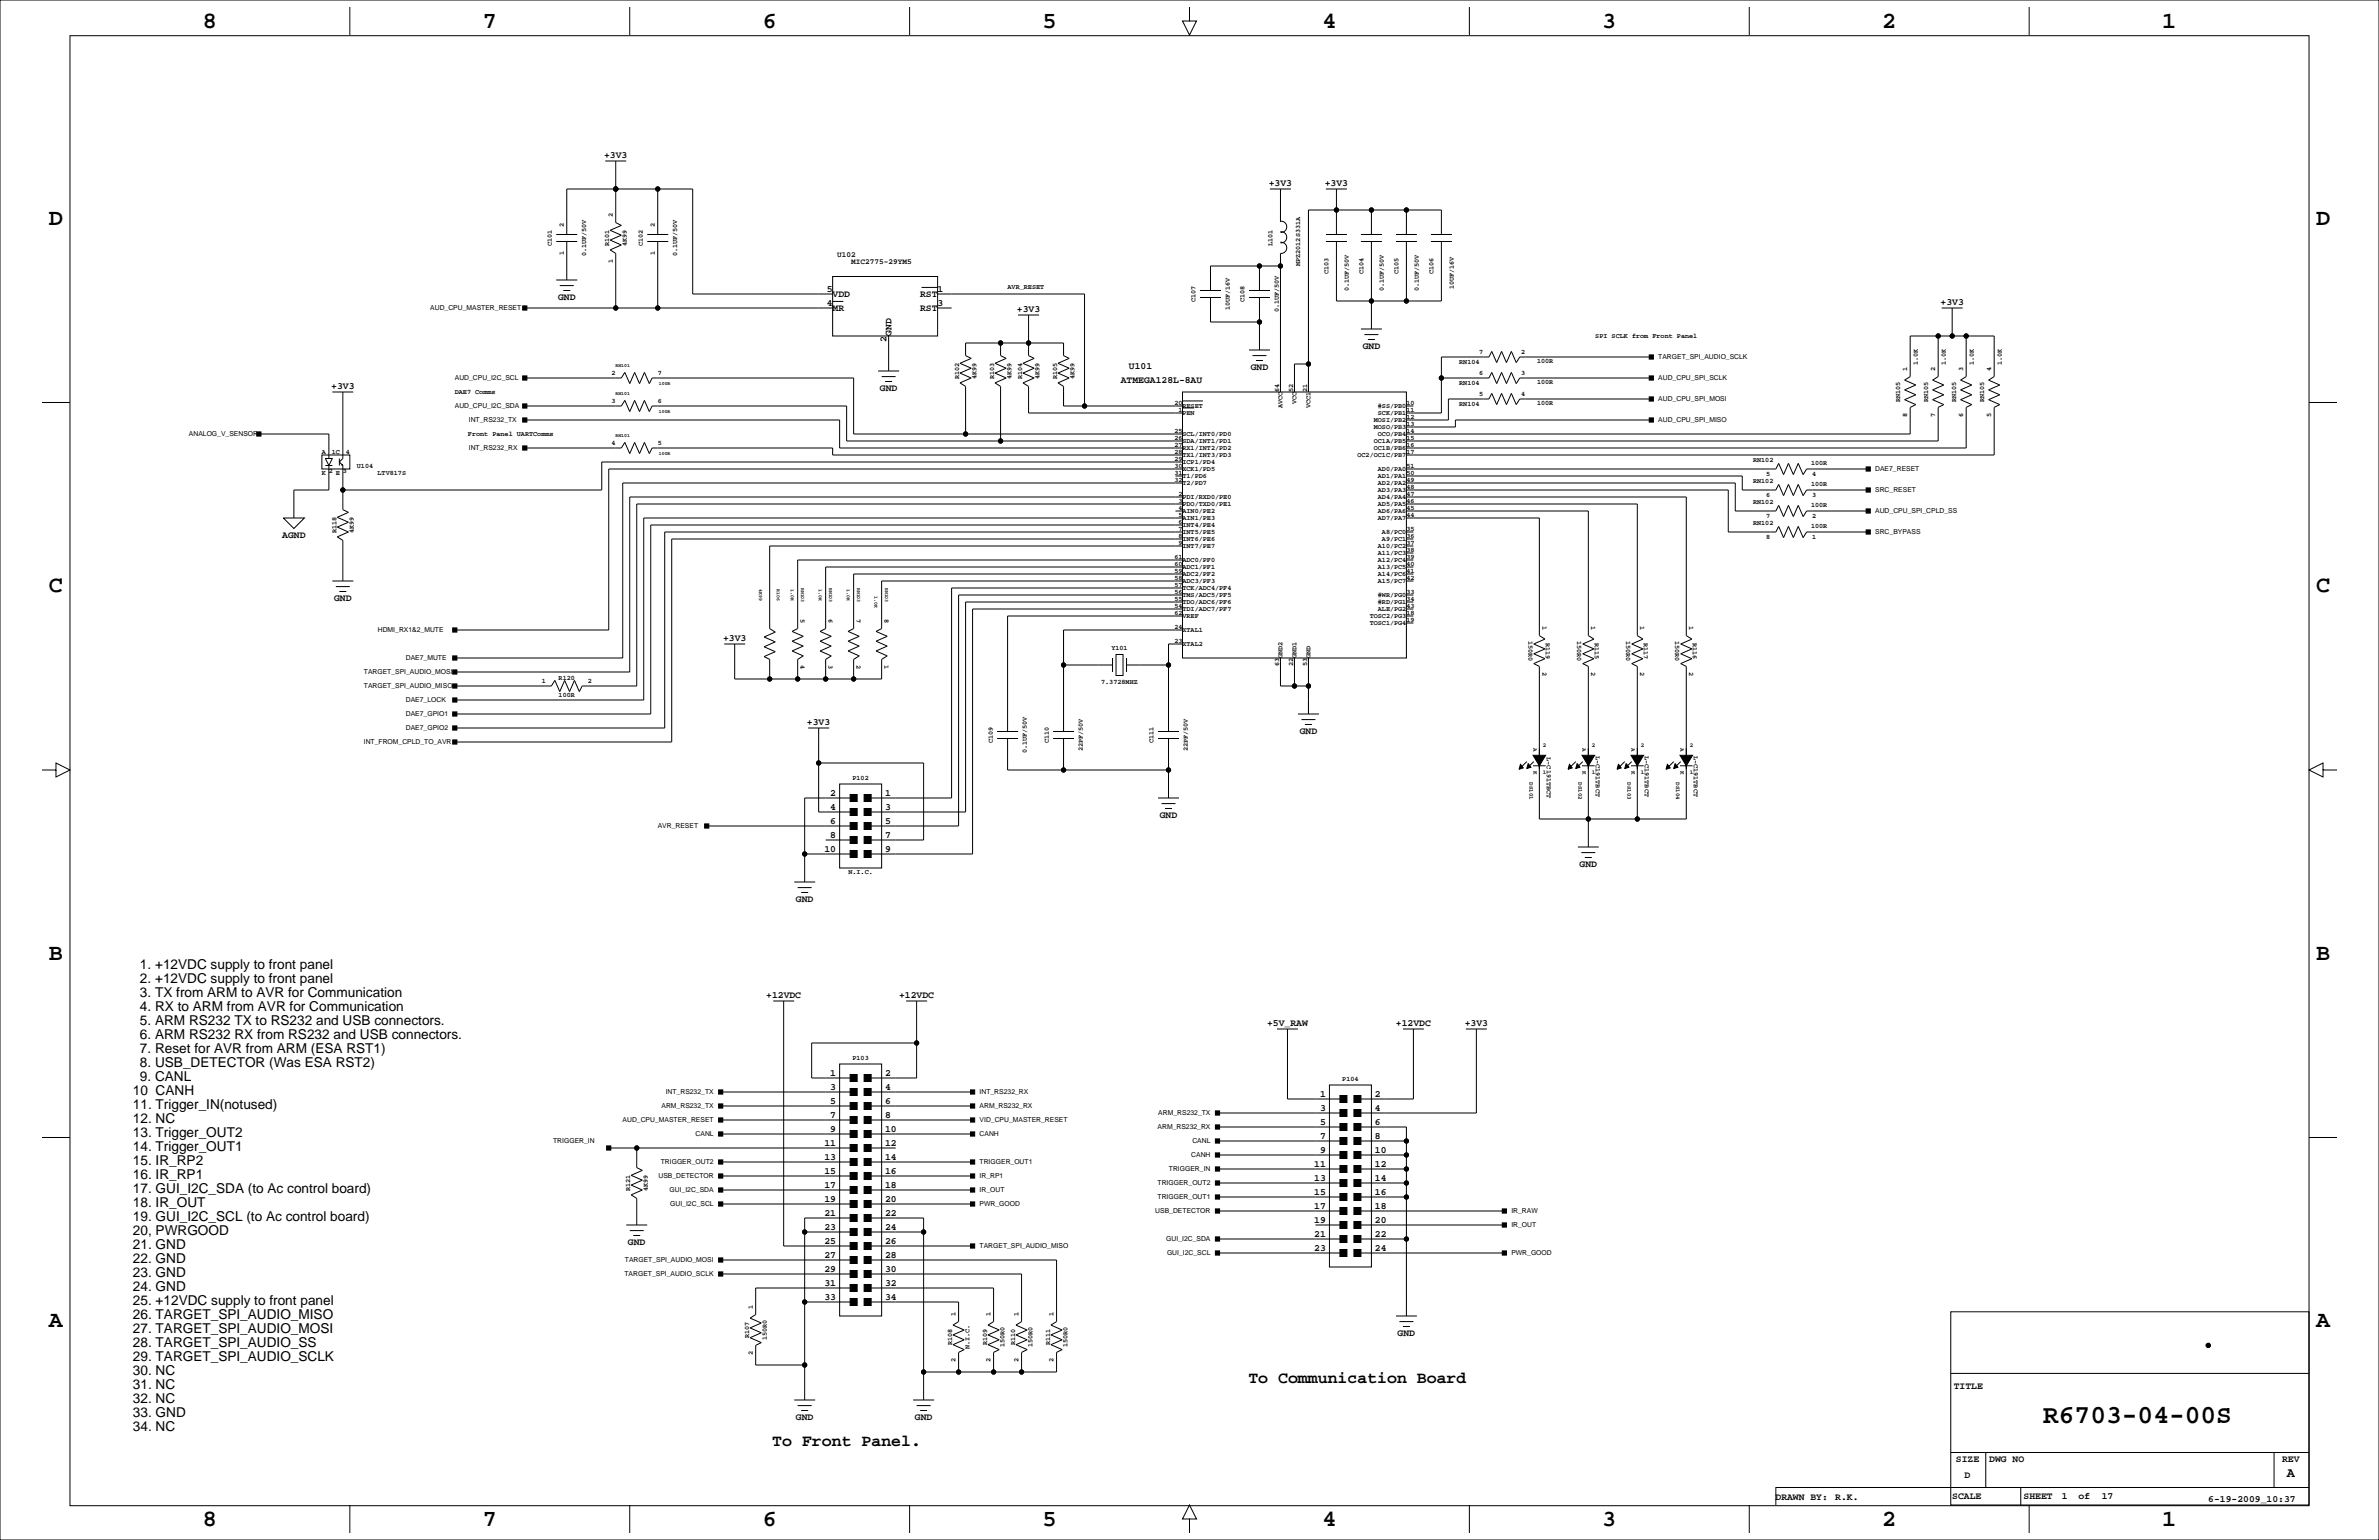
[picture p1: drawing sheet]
<svg xmlns="http://www.w3.org/2000/svg" width="864mm" height="559mm" viewBox="0 0 864 559" stroke-linecap="round" stroke-linejoin="round" font-family="sans-serif">
<defs><g id="words">
<text font-size="9.5" x="741.7" y="516.5">R6703-04-00S</text>
<g font-size="8.5">
<text x="73.7" y="10">8</text>
<text x="175.3" y="10">7</text>
<text x="276.9" y="10">6</text>
<text x="378.5" y="10">5</text>
<text x="480.1" y="10">4</text>
<text x="581.7" y="10">3</text>
<text x="683.3" y="10">2</text>
<text x="784.9" y="10">1</text>
<text x="17.8" y="81.6">D</text>
<text x="840.7" y="81.6">D</text>
<text x="17.8" y="215">C</text>
<text x="840.7" y="215">C</text>
<text x="17.8" y="348.3">B</text>
<text x="840.7" y="348.3">B</text>
<text x="17.8" y="481.7">A</text>
<text x="840.7" y="481.7">A</text>
<text x="73.7" y="553.8">8</text>
<text x="175.3" y="553.8">7</text>
<text x="276.9" y="553.8">6</text>
<text x="378.5" y="553.8">5</text>
<text x="480.1" y="553.8">4</text>
<text x="581.7" y="553.8">3</text>
<text x="683.3" y="553.8">2</text>
<text x="784.9" y="553.8">1</text>
</g>
<g font-size="6">
<text x="453.2" y="501.7">To Communication Board</text>
<text x="280.4" y="524.6">To Front Panel.</text>
</g>
<g font-size="4.9">
<text x="50.8" y="351.6">1. +12VDC supply to front panel</text>
<text x="50.8" y="356.7">2. +12VDC supply to front panel</text>
<text x="50.8" y="361.7">3. TX from ARM to AVR for Communication</text>
<text x="50.8" y="366.8">4. RX to ARM from AVR for Communication</text>
<text x="50.8" y="371.9">5. ARM RS232 TX to RS232 and USB connectors.</text>
<text x="50.8" y="377">6. ARM RS232 RX from RS232 and USB connectors.</text>
<text x="50.8" y="382.1">7. Reset for AVR from ARM (ESA RST1)</text>
<text x="50.8" y="387.1">8. USB_DETECTOR (Was ESA RST2)</text>
<text x="50.8" y="392.2">9. CANL</text>
<text x="48.3" y="397.3">10 CANH</text>
<text x="48.3" y="402.4">11. Trigger_IN(notused)</text>
<text x="48.3" y="407.5">12. NC</text>
<text x="48.3" y="412.5">13. Trigger_OUT2</text>
<text x="48.3" y="417.6">14. Trigger_OUT1</text>
<text x="48.3" y="422.7">15. IR_RP2</text>
<text x="48.3" y="427.8">16. IR_RP1</text>
<text x="48.3" y="432.9">17. GUI_I2C_SDA (to Ac control board)</text>
<text x="48.3" y="437.9">18. IR_OUT</text>
<text x="48.3" y="443">19. GUI_I2C_SCL (to Ac control board)</text>
<text x="48.3" y="448.1">20, PWRGOOD</text>
<text x="48.3" y="453.2">21. GND</text>
<text x="48.3" y="458.3">22. GND</text>
<text x="48.3" y="463.3">23. GND</text>
<text x="48.3" y="468.4">24. GND</text>
<text x="48.3" y="473.5">25. +12VDC supply to front panel</text>
<text x="48.3" y="478.6">26. TARGET_SPI_AUDIO_MISO</text>
<text x="48.3" y="483.7">27. TARGET_SPI_AUDIO_MOSI</text>
<text x="48.3" y="488.7">28. TARGET_SPI_AUDIO_SS</text>
<text x="48.3" y="493.8">29. TARGET_SPI_AUDIO_SCLK</text>
<text x="48.3" y="498.9">30. NC</text>
<text x="48.3" y="504">31. NC</text>
<text x="48.3" y="509.1">32. NC</text>
<text x="48.3" y="514.1">33. GND</text>
<text x="48.3" y="519.2">34. NC</text>
<text x="830.1" y="536.1">A</text>
</g>
<g font-size="3.5">
<text x="219.3" y="57.4">+3V3</text>
<text x="460.6" y="67.5">+3V3</text>
<text x="480.9" y="67.5">+3V3</text>
<text x="300.1" y="106">5</text>
<text x="302.3" y="107.7">VDD</text>
<text x="334" y="107.7">RST</text>
<text x="340.4" y="106">1</text>
<text x="202.6" y="108.9">GND</text>
<text x="300.1" y="111">4</text>
<text x="302.3" y="112.8">MR</text>
<text x="334" y="112.8">RST</text>
<text x="340.4" y="111">3</text>
<text x="369.1" y="113.3">+3V3</text>
<text x="704.4" y="110.7">+3V3</text>
<text x="321.9" y="124" transform="rotate(-90 321.9 124)">2</text>
<text x="323.6" y="121.9" transform="rotate(-90 323.6 121.9)">GND</text>
<text x="494.7" y="126.7">GND</text>
<text x="409.8" y="133.9">U101</text>
<text x="454" y="134.3">GND</text>
<text x="120.2" y="141.2">+3V3</text>
<text x="319.4" y="142">GND</text>
<text x="406.8" y="139">ATMEGA128L-8AU</text>
<text x="102.4" y="195">AGND</text>
<text x="121.3" y="218.2">GND</text>
<text x="262.5" y="232.6">+3V3</text>
<text x="292.9" y="263.1">+3V3</text>
<text x="471.8" y="266.4">GND</text>
<text x="301.4" y="288.8">2</text>
<text x="301.4" y="293.9">4</text>
<text x="321.3" y="288.8">1</text>
<text x="321.3" y="293.9">3</text>
<text x="301.4" y="298.9">6</text>
<text x="321.3" y="298.9">5</text>
<text x="421" y="296.9">GND</text>
<text x="301.4" y="304">8</text>
<text x="321.3" y="304">7</text>
<text x="299.3" y="309.1">10</text>
<text x="321.3" y="309.1">9</text>
<text x="573.4" y="314.7">GND</text>
<text x="288.9" y="327.4">GND</text>
<text x="278.1" y="362.2">+12VDC</text>
<text x="326.4" y="362.2">+12VDC</text>
<text x="460" y="372.3">+5V_RAW</text>
<text x="506.7" y="372.3">+12VDC</text>
<text x="531.7" y="372.3">+3V3</text>
<text x="301.4" y="390.4">1</text>
<text x="301.4" y="395.5">3</text>
<text x="321.3" y="390.4">2</text>
<text x="321.3" y="395.5">4</text>
<text x="301.4" y="400.5">5</text>
<text x="321.3" y="400.5">6</text>
<text x="479.2" y="398">1</text>
<text x="499.1" y="398">2</text>
<text x="301.4" y="405.6">7</text>
<text x="321.3" y="405.6">8</text>
<text x="479.2" y="403.1">3</text>
<text x="499.1" y="403.1">4</text>
<text x="301.4" y="410.7">9</text>
<text x="321.3" y="410.7">10</text>
<text x="479.2" y="408.2">5</text>
<text x="479.2" y="413.2">7</text>
<text x="499.1" y="408.2">6</text>
<text x="499.1" y="413.2">8</text>
<text x="299.3" y="415.8">11</text>
<text x="321.3" y="415.8">12</text>
<text x="479.2" y="418.3">9</text>
<text x="499.1" y="418.3">10</text>
<text x="299.3" y="420.9">13</text>
<text x="299.3" y="425.9">15</text>
<text x="321.3" y="420.9">14</text>
<text x="321.3" y="425.9">16</text>
<text x="477.1" y="423.4">11</text>
<text x="499.1" y="423.4">12</text>
<text x="299.3" y="431">17</text>
<text x="321.3" y="431">18</text>
<text x="477.1" y="428.5">13</text>
<text x="499.1" y="428.5">14</text>
<text x="299.3" y="436.1">19</text>
<text x="321.3" y="436.1">20</text>
<text x="477.1" y="433.6">15</text>
<text x="499.1" y="433.6">16</text>
<text x="299.3" y="441.2">21</text>
<text x="321.3" y="441.2">22</text>
<text x="477.1" y="438.6">17</text>
<text x="477.1" y="443.7">19</text>
<text x="499.1" y="438.6">18</text>
<text x="499.1" y="443.7">20</text>
<text x="299.3" y="446.3">23</text>
<text x="321.3" y="446.3">24</text>
<text x="477.1" y="448.8">21</text>
<text x="499.1" y="448.8">22</text>
<text x="228" y="451.8">GND</text>
<text x="299.3" y="451.3">25</text>
<text x="321.3" y="451.3">26</text>
<text x="477.1" y="453.9">23</text>
<text x="499.1" y="453.9">24</text>
<text x="299.3" y="456.4">27</text>
<text x="299.3" y="461.5">29</text>
<text x="321.3" y="456.4">28</text>
<text x="321.3" y="461.5">30</text>
<text x="299.3" y="466.6">31</text>
<text x="321.3" y="466.6">32</text>
<text x="299.3" y="471.7">33</text>
<text x="321.3" y="471.7">34</text>
<text x="507.4" y="484.9">GND</text>
<text x="709.2" y="504.2">TITLE</text>
<text x="288.9" y="515.3">GND</text>
<text x="332.1" y="515.3">GND</text>
<text x="710" y="530.6">SIZE</text>
<text x="722.1" y="530.6">DWG NO</text>
<text x="828.4" y="530.6">REV</text>
<text x="713.2" y="536.2">D</text>
<text x="644.5" y="544.3">DRAWN BY:</text>
<text x="666.2" y="544.4">R.K.</text>
<text x="708.7" y="544">SCALE</text>
<text x="734.6" y="544">SHEET</text>
<text x="748.5" y="544">1</text>
<text x="754.5" y="544">of</text>
<text x="762.9" y="544">17</text>
<text x="801.6" y="544.9">6-19-2009_10:37</text>
</g>
<g font-size="2.8">
<text x="304" y="93.4">U102</text>
<text x="309" y="95.9">MIC2775-29YM5</text>
</g>
<g font-size="2.5">
<text x="204.7" y="82.3" transform="rotate(-90 204.7 82.3)">2</text>
<text x="222.4" y="78.7" transform="rotate(-90 222.4 78.7)">2</text>
<text x="237.7" y="82.3" transform="rotate(-90 237.7 82.3)">2</text>
<text x="200.3" y="89.3" transform="rotate(-90 200.3 89.3)">C101</text>
<text x="221.2" y="89.3" transform="rotate(-90 221.2 89.3)">R101</text>
<text x="227.5" y="89.3" transform="rotate(-90 227.5 89.3)">4K99</text>
<text x="233.4" y="89.3" transform="rotate(-90 233.4 89.3)">C102</text>
<text x="462" y="89.3" transform="rotate(-90 462 89.3)">L101</text>
<text x="204.7" y="92.4" transform="rotate(-90 204.7 92.4)">1</text>
<text x="212.8" y="93" transform="rotate(-90 212.8 93)">0.1UF/50V</text>
<text x="222.4" y="95.5" transform="rotate(-90 222.4 95.5)">1</text>
<text x="237.7" y="92.4" transform="rotate(-90 237.7 92.4)">1</text>
<text x="245.8" y="93" transform="rotate(-90 245.8 93)">0.1UF/50V</text>
<text x="471.9" y="96.5" transform="rotate(-90 471.9 96.5)">MPZ2012S331A</text>
<text x="482.3" y="99.5" transform="rotate(-90 482.3 99.5)">C103</text>
<text x="495" y="99.5" transform="rotate(-90 495 99.5)">C104</text>
<text x="507.7" y="99.5" transform="rotate(-90 507.7 99.5)">C105</text>
<text x="520.4" y="99.5" transform="rotate(-90 520.4 99.5)">C106</text>
<text x="365.8" y="104.8">AVR_RESET</text>
<text x="489.6" y="105.7" transform="rotate(-90 489.6 105.7)">0.1UF/50V</text>
<text x="502.3" y="105.7" transform="rotate(-90 502.3 105.7)">0.1UF/50V</text>
<text x="515" y="105.7" transform="rotate(-90 515 105.7)">0.1UF/50V</text>
<text x="527.7" y="105" transform="rotate(-90 527.7 105)">10UF/16V</text>
<text x="156.2" y="112.6">AUD_CPU_MASTER_RESET</text>
<text x="434" y="109.6" transform="rotate(-90 434 109.6)">C107</text>
<text x="446.5" y="112.6" transform="rotate(-90 446.5 112.6)">10UF/16V</text>
<text x="451.8" y="109.6" transform="rotate(-90 451.8 109.6)">C108</text>
<text x="464.2" y="113.3" transform="rotate(-90 464.2 113.3)">0.1UF/50V</text>
<text x="579.1" y="122.6">SPI SCLK from Front Panel</text>
<text x="537" y="128.3">7</text>
<text x="552.2" y="128.3">2</text>
<text x="558" y="131.7">100R</text>
<text x="602" y="130.4">TARGET_SPI_AUDIO_SCLK</text>
<text x="222" y="136.1">2</text>
<text x="238.8" y="136.1">7</text>
<text x="348.2" y="137.6" transform="rotate(-90 348.2 137.6)">R102</text>
<text x="354.5" y="137.6" transform="rotate(-90 354.5 137.6)">4K99</text>
<text x="360.9" y="137.6" transform="rotate(-90 360.9 137.6)">R103</text>
<text x="367.2" y="137.6" transform="rotate(-90 367.2 137.6)">4K99</text>
<text x="371" y="137.6" transform="rotate(-90 371 137.6)">R104</text>
<text x="377.4" y="137.6" transform="rotate(-90 377.4 137.6)">4K99</text>
<text x="383.7" y="137.6" transform="rotate(-90 383.7 137.6)">R105</text>
<text x="390.1" y="137.6" transform="rotate(-90 390.1 137.6)">4K99</text>
<text x="529.7" y="132">RN104</text>
<text x="537" y="135.9">6</text>
<text x="552.2" y="135.9">3</text>
<text x="692.3" y="134.6" transform="rotate(-90 692.3 134.6)">1</text>
<text x="696.1" y="132.5" transform="rotate(-90 696.1 132.5)">1.0K</text>
<text x="702.5" y="134.6" transform="rotate(-90 702.5 134.6)">2</text>
<text x="706.3" y="132.5" transform="rotate(-90 706.3 132.5)">1.0K</text>
<text x="712.7" y="134.6" transform="rotate(-90 712.7 134.6)">3</text>
<text x="716.5" y="132.5" transform="rotate(-90 716.5 132.5)">1.0K</text>
<text x="722.8" y="134.6" transform="rotate(-90 722.8 134.6)">4</text>
<text x="726.6" y="132.5" transform="rotate(-90 726.6 132.5)">1.0K</text>
<text x="165.1" y="142.9">DAE7 Comms</text>
<text x="165.1" y="138">AUD_CPU_I2C_SCL</text>
<text x="464.3" y="142.2" transform="rotate(-90 464.3 142.2)">64</text>
<text x="469.4" y="142.2" transform="rotate(-90 469.4 142.2)">52</text>
<text x="474.5" y="142.2" transform="rotate(-90 474.5 142.2)">21</text>
<text x="529.7" y="139.6">RN104</text>
<text x="537" y="143.5">5</text>
<text x="552.2" y="143.5">4</text>
<text x="558" y="139.3">100R</text>
<text x="602" y="138">AUD_CPU_SPI_SCLK</text>
<text x="165.1" y="148.2">AUD_CPU_I2C_SDA</text>
<text x="222" y="146.2">3</text>
<text x="238.8" y="146.2">6</text>
<text x="426.3" y="146.8">20</text>
<text x="427.8" y="149.4">1</text>
<text x="429.3" y="148">RESET</text>
<text x="465.5" y="148.2" transform="rotate(-90 465.5 148.2)">AVCC</text>
<text x="470.6" y="146.7" transform="rotate(-90 470.6 146.7)">VCC</text>
<text x="475.7" y="148.2" transform="rotate(-90 475.7 148.2)">VCC1</text>
<text x="500.2" y="148">#SS/PB0</text>
<text x="510.5" y="149.4">11</text>
<text x="510.5" y="146.8">10</text>
<text x="529.7" y="147.3">RN104</text>
<text x="558" y="146.9">100R</text>
<text x="602" y="145.7">AUD_CPU_SPI_MOSI</text>
<text x="689.8" y="145.9" transform="rotate(-90 689.8 145.9)">RN105</text>
<text x="700" y="145.9" transform="rotate(-90 700 145.9)">RN105</text>
<text x="710.1" y="145.9" transform="rotate(-90 710.1 145.9)">RN105</text>
<text x="720.3" y="145.9" transform="rotate(-90 720.3 145.9)">RN105</text>
<text x="170.2" y="153.3">INT_RS232_TX</text>
<text x="429.3" y="150.6">PEN</text>
<text x="498.7" y="155.6">MOSO/PB3</text>
<text x="498.7" y="153.1">MOSI/PB2</text>
<text x="500.2" y="150.6">SCK/PB1</text>
<text x="510.5" y="154.4">13</text>
<text x="510.5" y="151.9">12</text>
<text x="602" y="153.3">AUD_CPU_SPI_MISO</text>
<text x="692.3" y="151.3" transform="rotate(-90 692.3 151.3)">8</text>
<text x="702.5" y="151.3" transform="rotate(-90 702.5 151.3)">7</text>
<text x="712.7" y="151.3" transform="rotate(-90 712.7 151.3)">6</text>
<text x="722.8" y="151.3" transform="rotate(-90 722.8 151.3)">5</text>
<text x="68.6" y="158.4">ANALOG_V_SENSOR</text>
<text x="169.9" y="158.2">Front Panel UARTComms</text>
<text x="222" y="161.5">4</text>
<text x="238.8" y="161.5">5</text>
<text x="426.3" y="159.5">26</text>
<text x="426.3" y="157">25</text>
<text x="429.3" y="160.7">SDA/INT1/PD1</text>
<text x="429.3" y="158.2">SCL/INT0/PD0</text>
<text x="498.7" y="160.7">OC1A/PB5</text>
<text x="500.2" y="158.2">OCO/PB4</text>
<text x="510.5" y="159.5">15</text>
<text x="510.5" y="157">14</text>
<text x="116.8" y="164.6">A</text>
<text x="120.4" y="164.6">1C</text>
<text x="125.5" y="164.6">4</text>
<text x="170.2" y="163.4">INT_RS232_RX</text>
<text x="426.3" y="167.1">29</text>
<text x="426.3" y="164.6">28</text>
<text x="426.3" y="162.1">27</text>
<text x="429.3" y="165.8">TX1/INT3/PD3</text>
<text x="429.3" y="163.3">RX1/INT2/PD2</text>
<text x="492.8" y="165.8">OC2/OC1C/PB7</text>
<text x="498.7" y="163.3">OC1B/PB6</text>
<text x="510.5" y="164.6">17</text>
<text x="510.5" y="162.1">16</text>
<text x="636.4" y="167.6">RN102</text>
<text x="116.8" y="172.2">K</text>
<text x="119.4" y="171.8">2 E</text>
<text x="124.5" y="171.8">3</text>
<text x="129.5" y="169.7">U104</text>
<text x="137.1" y="172.2">LTV817S</text>
<text x="426.3" y="172.2">31</text>
<text x="426.3" y="169.7">30</text>
<text x="429.3" y="173.4">T1/PD6</text>
<text x="429.3" y="170.9">XCK1/PD5</text>
<text x="429.3" y="168.3">ICP1/PD4</text>
<text x="500.2" y="173.4">AD1/PA1</text>
<text x="500.2" y="170.9">AD0/PA0</text>
<text x="510.5" y="172.2">50</text>
<text x="510.5" y="169.7">51</text>
<text x="641.1" y="172.7">5</text>
<text x="657.4" y="168.8">100R</text>
<text x="657.9" y="172.7">4</text>
<text x="680.7" y="171.1">DAE7_RESET</text>
<text x="426.3" y="174.8">32</text>
<text x="427.8" y="179.8">2</text>
<text x="429.3" y="176">T2/PD7</text>
<text x="500.2" y="178.5">AD3/PA3</text>
<text x="500.2" y="176">AD2/PA2</text>
<text x="510.5" y="179.8">47</text>
<text x="510.5" y="177.3">48</text>
<text x="510.5" y="174.8">49</text>
<text x="636.4" y="175.2">RN102</text>
<text x="657.4" y="176.5">100R</text>
<text x="680.7" y="178.7">SRC_RESET</text>
<text x="427.8" y="184.9">4</text>
<text x="427.8" y="182.4">3</text>
<text x="429.3" y="183.6">PDO/TXD0/PE1</text>
<text x="429.3" y="181">PDI/RXD0/PE0</text>
<text x="500.2" y="183.6">AD5/PA5</text>
<text x="500.2" y="181">AD4/PA4</text>
<text x="510.5" y="184.9">45</text>
<text x="510.5" y="182.4">46</text>
<text x="636.4" y="182.8">RN102</text>
<text x="641.1" y="180.3">6</text>
<text x="657.4" y="184.1">100R</text>
<text x="657.9" y="180.3">3</text>
<text x="427.8" y="190">6</text>
<text x="427.8" y="187.5">5</text>
<text x="429.3" y="191.2">INT4/PE4</text>
<text x="429.3" y="188.7">AIN1/PE3</text>
<text x="429.3" y="186.1">AIN0/PE2</text>
<text x="500.2" y="188.7">AD7/PA7</text>
<text x="500.2" y="186.1">AD6/PA6</text>
<text x="510.5" y="187.5">44</text>
<text x="636.4" y="190.4">RN102</text>
<text x="641.1" y="187.9">7</text>
<text x="657.4" y="191.7">100R</text>
<text x="657.9" y="187.9">2</text>
<text x="680.7" y="186.3">AUD_CPU_SPI_CPLD_SS</text>
<text x="122.1" y="193.5" transform="rotate(-90 122.1 193.5)">R118</text>
<text x="128.5" y="193.5" transform="rotate(-90 128.5 193.5)">4K99</text>
<text x="427.8" y="197.6">9</text>
<text x="427.8" y="195.1">8</text>
<text x="427.8" y="192.5">7</text>
<text x="429.3" y="196.3">INT6/PE6</text>
<text x="429.3" y="193.7">INT5/PE5</text>
<text x="501.7" y="196.3">A9/PC1</text>
<text x="501.7" y="193.7">A8/PC0</text>
<text x="510.5" y="197.6">37</text>
<text x="510.5" y="195.1">36</text>
<text x="510.5" y="192.5">35</text>
<text x="641.1" y="195.5">8</text>
<text x="657.9" y="195.5">1</text>
<text x="680.7" y="193.9">SRC_BYPASS</text>
<text x="426.3" y="202.7">61</text>
<text x="429.3" y="203.9">ADC0/PF0</text>
<text x="429.3" y="198.8">INT7/PE7</text>
<text x="500.2" y="203.9">A12/PC4</text>
<text x="500.2" y="201.4">A11/PC3</text>
<text x="500.2" y="198.8">A10/PC2</text>
<text x="510.5" y="202.7">39</text>
<text x="510.5" y="200.2">38</text>
<text x="426.3" y="207.8">59</text>
<text x="426.3" y="205.2">60</text>
<text x="429.3" y="209">ADC2/PF2</text>
<text x="429.3" y="206.4">ADC1/PF1</text>
<text x="500.2" y="209">A14/PC6</text>
<text x="500.2" y="206.4">A13/PC5</text>
<text x="510.5" y="207.8">41</text>
<text x="510.5" y="205.2">40</text>
<text x="426.3" y="215.4">56</text>
<text x="426.3" y="212.9">57</text>
<text x="426.3" y="210.3">58</text>
<text x="429.3" y="214.1">TCK/ADC4/PF4</text>
<text x="429.3" y="211.5">ADC3/PF3</text>
<text x="500.2" y="211.5">A15/PC7</text>
<text x="510.5" y="210.3">42</text>
<text x="510.5" y="215.4">33</text>
<text x="426.3" y="220.5">54</text>
<text x="426.3" y="217.9">55</text>
<text x="429.3" y="221.7">TDI/ADC7/PF7</text>
<text x="429.3" y="219.1">TDO/ADC6/PF6</text>
<text x="429.3" y="216.6">TMS/ADC5/PF5</text>
<text x="500.2" y="219.1">#RD/PG1</text>
<text x="500.2" y="216.6">#WR/PG0</text>
<text x="500.2" y="221.7">ALE/PG2</text>
<text x="510.5" y="217.9">34</text>
<text x="510.5" y="220.5">43</text>
<text x="290.6" y="224.6" transform="rotate(90 290.6 224.6)">5</text>
<text x="300.8" y="224.6" transform="rotate(90 300.8 224.6)">6</text>
<text x="311" y="224.6" transform="rotate(90 311 224.6)">7</text>
<text x="321.1" y="224.6" transform="rotate(90 321.1 224.6)">8</text>
<text x="426.3" y="223">62</text>
<text x="429.3" y="224.2">VREF</text>
<text x="497.2" y="226.8">TOSC1/PG4</text>
<text x="497.2" y="224.2">TOSC2/PG3</text>
<text x="510.5" y="225.6">19</text>
<text x="510.5" y="223">18</text>
<text x="559.9" y="227.1" transform="rotate(90 559.9 227.1)">1</text>
<text x="577.7" y="227.1" transform="rotate(90 577.7 227.1)">1</text>
<text x="595.4" y="227.1" transform="rotate(90 595.4 227.1)">1</text>
<text x="613.2" y="227.1" transform="rotate(90 613.2 227.1)">1</text>
<text x="137.2" y="229.5">HDMI_RX1&amp;2_MUTE</text>
<text x="426.3" y="233.2">23</text>
<text x="426.3" y="228.1">24</text>
<text x="429.3" y="229.3">XTAL1</text>
<text x="554.8" y="232.5" transform="rotate(90 554.8 232.5)">150R0</text>
<text x="561.2" y="233.3" transform="rotate(90 561.2 233.3)">R119</text>
<text x="572.6" y="232.5" transform="rotate(90 572.6 232.5)">150R0</text>
<text x="578.9" y="233.3" transform="rotate(90 578.9 233.3)">R115</text>
<text x="590.4" y="232.5" transform="rotate(90 590.4 232.5)">150R0</text>
<text x="596.7" y="233.3" transform="rotate(90 596.7 233.3)">R117</text>
<text x="608.1" y="232.5" transform="rotate(90 608.1 232.5)">150R0</text>
<text x="614.5" y="233.3" transform="rotate(90 614.5 233.3)">R116</text>
<text x="147.3" y="239.6">DAE7_MUTE</text>
<text x="403.4" y="235.9">Y101</text>
<text x="429.3" y="234.4">XTAL2</text>
<text x="465.5" y="238.8" transform="rotate(-90 465.5 238.8)">GND2</text>
<text x="470.6" y="238.8" transform="rotate(-90 470.6 238.8)">GND1</text>
<text x="475.7" y="238.8" transform="rotate(-90 475.7 238.8)">GND</text>
<text x="132.1" y="244.7">TARGET_SPI_AUDIO_MOSI</text>
<text x="290.6" y="241.3" transform="rotate(90 290.6 241.3)">4</text>
<text x="300.8" y="241.3" transform="rotate(90 300.8 241.3)">3</text>
<text x="311" y="241.3" transform="rotate(90 311 241.3)">2</text>
<text x="321.1" y="241.3" transform="rotate(90 321.1 241.3)">1</text>
<text x="464.3" y="241.7" transform="rotate(-90 464.3 241.7)">63</text>
<text x="469.4" y="241.7" transform="rotate(-90 469.4 241.7)">22</text>
<text x="474.5" y="241.7" transform="rotate(-90 474.5 241.7)">53</text>
<text x="559.9" y="243.8" transform="rotate(90 559.9 243.8)">2</text>
<text x="577.7" y="243.8" transform="rotate(90 577.7 243.8)">2</text>
<text x="595.4" y="243.8" transform="rotate(90 595.4 243.8)">2</text>
<text x="613.2" y="243.8" transform="rotate(90 613.2 243.8)">2</text>
<text x="132.1" y="249.8">TARGET_SPI_AUDIO_MISO</text>
<text x="196.6" y="247.8">1</text>
<text x="202.8" y="246.6">R120</text>
<text x="213.4" y="247.8">2</text>
<text x="399.7" y="248.3">7.3728MHZ</text>
<text x="147.3" y="254.9">DAE7_LOCK</text>
<text x="202.8" y="252.9">100R</text>
<text x="147.3" y="260">DAE7_GPIO1</text>
<text x="147.3" y="265">DAE7_GPIO2</text>
<text x="360.4" y="269.7" transform="rotate(-90 360.4 269.7)">C109</text>
<text x="380.7" y="269.7" transform="rotate(-90 380.7 269.7)">C110</text>
<text x="418.8" y="269.7" transform="rotate(-90 418.8 269.7)">C111</text>
<text x="132.1" y="270.1">INT_FROM_CPLD_TO_AVR</text>
<text x="372.8" y="273.4" transform="rotate(-90 372.8 273.4)">0.1UF/50V</text>
<text x="393.1" y="272.6" transform="rotate(-90 393.1 272.6)">22PF/50V</text>
<text x="431.2" y="272.6" transform="rotate(-90 431.2 272.6)">22PF/50V</text>
<text x="561.6" y="274.8" transform="rotate(90 561.6 274.8)">L-C191TBCT</text>
<text x="579.3" y="274.3" transform="rotate(90 579.3 274.3)">L-C191TBCT</text>
<text x="597.1" y="274.3" transform="rotate(90 597.1 274.3)">L-C191TBCT</text>
<text x="614.9" y="274.3" transform="rotate(90 614.9 274.3)">L-C191TBCT</text>
<text x="309.5" y="282.9">P102</text>
<text x="238.8" y="300.6">AVR_RESET</text>
<text x="308" y="317">N.I.C.</text>
<text x="309.5" y="384.5">P103</text>
<text x="487.3" y="392.1">P104</text>
<text x="241.7" y="397.1">INT_RS232_TX</text>
<text x="355.6" y="397.1">INT_RS232_RX</text>
<text x="226" y="407.3">AUD_CPU_MASTER_RESET</text>
<text x="240.1" y="402.2">ARM_RS232_TX</text>
<text x="355.6" y="407.3">VID_CPU_MASTER_RESET</text>
<text x="355.6" y="402.2">ARM_RS232_RX</text>
<text x="420.5" y="404.7">ARM_RS232_TX</text>
<text x="252.5" y="412.4">CANL</text>
<text x="355.6" y="412.4">CANH</text>
<text x="420.2" y="409.8">ARM_RS232_RX</text>
<text x="200.8" y="414.9">TRIGGER_IN</text>
<text x="432.4" y="420">CANH</text>
<text x="432.8" y="414.9">CANL</text>
<text x="239.9" y="422.5">TRIGGER_OUT2</text>
<text x="355.6" y="422.5">TRIGGER_OUT1</text>
<text x="424.3" y="425.1">TRIGGER_IN</text>
<text x="239" y="427.6">USB_DETECTOR</text>
<text x="355.6" y="427.6">IR_RP1</text>
<text x="420.2" y="430.1">TRIGGER_OUT2</text>
<text x="228.8" y="432.2" transform="rotate(-90 228.8 432.2)">R121</text>
<text x="235.1" y="432.2" transform="rotate(-90 235.1 432.2)">4K99</text>
<text x="243" y="432.7">GUI_I2C_SDA</text>
<text x="243.3" y="437.8">GUI_I2C_SCL</text>
<text x="355.6" y="437.8">PWR_GOOD</text>
<text x="355.6" y="432.7">IR_OUT</text>
<text x="420.2" y="435.2">TRIGGER_OUT1</text>
<text x="419.4" y="440.3">USB_DETECTOR</text>
<text x="548.6" y="440.3">IR_RAW</text>
<text x="548.6" y="445.4">IR_OUT</text>
<text x="355.6" y="453">TARGET_SPI_AUDIO_MISO</text>
<text x="423.4" y="450.5">GUI_I2C_SDA</text>
<text x="423.6" y="455.5">GUI_I2C_SCL</text>
<text x="548.6" y="455.5">PWR_GOOD</text>
<text x="226.8" y="458.1">TARGET_SPI_AUDIO_MOSI</text>
<text x="226.7" y="463.2">TARGET_SPI_AUDIO_SCLK</text>
<text x="273.2" y="475" transform="rotate(-90 273.2 475)">1</text>
<text x="346.9" y="477.5" transform="rotate(-90 346.9 477.5)">1</text>
<text x="359.6" y="477.5" transform="rotate(-90 359.6 477.5)">1</text>
<text x="369.8" y="477.5" transform="rotate(-90 369.8 477.5)">1</text>
<text x="382.5" y="477.5" transform="rotate(-90 382.5 477.5)">1</text>
<text x="272" y="485.6" transform="rotate(-90 272 485.6)">R107</text>
<text x="273.2" y="491.7" transform="rotate(-90 273.2 491.7)">2</text>
<text x="278.3" y="486.3" transform="rotate(-90 278.3 486.3)">150R0</text>
<text x="345.6" y="488.1" transform="rotate(-90 345.6 488.1)">R108</text>
<text x="352" y="489.6" transform="rotate(-90 352 489.6)">N.I.C.</text>
<text x="358.3" y="488.1" transform="rotate(-90 358.3 488.1)">R109</text>
<text x="364.7" y="488.8" transform="rotate(-90 364.7 488.8)">150R0</text>
<text x="368.5" y="488.1" transform="rotate(-90 368.5 488.1)">R110</text>
<text x="374.8" y="488.8" transform="rotate(-90 374.8 488.8)">150R0</text>
<text x="381.2" y="488.1" transform="rotate(-90 381.2 488.1)">R111</text>
<text x="387.5" y="488.8" transform="rotate(-90 387.5 488.8)">150R0</text>
<text x="346.9" y="494.2" transform="rotate(-90 346.9 494.2)">2</text>
<text x="359.6" y="494.2" transform="rotate(-90 359.6 494.2)">2</text>
<text x="369.8" y="494.2" transform="rotate(-90 369.8 494.2)">2</text>
<text x="382.5" y="494.2" transform="rotate(-90 382.5 494.2)">2</text>
</g>
<g font-size="2.1">
<text x="556.7" y="271.5" transform="rotate(90 556.7 271.5)">A</text>
<text x="560.1" y="271.1">2</text>
<text x="574.5" y="271.5" transform="rotate(90 574.5 271.5)">A</text>
<text x="577.9" y="271.1">2</text>
<text x="592.2" y="271.5" transform="rotate(90 592.2 271.5)">A</text>
<text x="595.6" y="271.1">2</text>
<text x="610" y="271.5" transform="rotate(90 610 271.5)">A</text>
<text x="613.4" y="271.1">2</text>
<text x="556.7" y="279.7" transform="rotate(90 556.7 279.7)">K</text>
<text x="560.1" y="280.8">1</text>
<text x="574.5" y="279.7" transform="rotate(90 574.5 279.7)">K</text>
<text x="577.9" y="280.8">1</text>
<text x="592.2" y="279.7" transform="rotate(90 592.2 279.7)">K</text>
<text x="595.6" y="280.8">1</text>
<text x="610" y="279.7" transform="rotate(90 610 279.7)">K</text>
<text x="613.4" y="280.8">1</text>
<text x="555.2" y="283.8" transform="rotate(90 555.2 283.8)">DS101</text>
<text x="573" y="283.8" transform="rotate(90 573 283.8)">DS102</text>
<text x="590.7" y="283.8" transform="rotate(90 590.7 283.8)">DS103</text>
<text x="608.5" y="283.8" transform="rotate(90 608.5 283.8)">DS104</text>
</g>
<g font-size="1.8">
<text x="223.4" y="133.3">RN101</text>
<text x="223.4" y="143.5">RN101</text>
<text x="239.2" y="139.7">100R</text>
<text x="239.2" y="149.8">100R</text>
<text x="223.4" y="158.7">RN101</text>
<text x="239.2" y="165.1">100R</text>
<text x="275.6" y="213.8" transform="rotate(90 275.6 213.8)">4K99</text>
<text x="282" y="213.8" transform="rotate(90 282 213.8)">R106</text>
<text x="287" y="213.8" transform="rotate(90 287 213.8)">1.0K</text>
<text x="290.8" y="213.3" transform="rotate(90 290.8 213.3)">RN103</text>
<text x="297.2" y="213.8" transform="rotate(90 297.2 213.8)">1.0K</text>
<text x="301" y="213.3" transform="rotate(90 301 213.3)">RN103</text>
<text x="307.4" y="213.8" transform="rotate(90 307.4 213.8)">1.0K</text>
<text x="311.2" y="213.3" transform="rotate(90 311.2 213.3)">RN103</text>
<text x="321.3" y="213.3" transform="rotate(90 321.3 213.3)">RN103</text>
<text x="317.5" y="216.3" transform="rotate(90 317.5 216.3)">1.0K</text>
</g>
</g></defs>
<g fill="none" stroke="#000" stroke-width=".36">
<path d="M0 0h863.6v558.8h-863.6zM25.4 13h812.8v533.4h-812.8zM127 2.5v10.2M228.6 2.5v10.2M330.2 2.5v10.2M431.8 2.5v5.1h2.5l-2.5 5.1-2.5-5.1h2.5M533.4 2.5v10.2M635 2.5v10.2M736.6 2.5v10.2M219.7 58.4h7.6M223.5 58.4v22.4l2.1 1-4.1 1.8 4.1 1.7-4.1 1.8 4.1 1.8-4.1 1.8 2 1.2v19.9M223.5 68.6h.1"/>
<path d="M238.8 68.6v16.5M461 68.6h7.6M464.8 68.6v11.9M481.3 68.6h7.6M485.1 68.6v16.5M497.8 76.2v8.9M510.5 76.2v8.9M201.9 87.6h7.6M201.9 85.1h7.6M205.7 85.1v-16.5h45.8v38.1h50.8M205.7 87.6v14M234.9 87.6h7.7"/>
<path d="M234.9 85.1h7.7M238.8 87.6v24.2M457.2 96.5v8.9M464.8 87.9a2.03 2.03 0 0 1 2.3 2 2.03 2.03 0 0 1-2.3 2v50.3M464.8 80.3a2.03 2.03 0 0 1 2.3 2 2.03 2.03 0 0 1-2.3 2M464.8 84.1a2.03 2.03 0 0 1 2.3 2 2.03 2.03 0 0 1-2.3 2M464.8 96.5h-25.4v8.9M481.3 87.6h7.6M481.3 85.1h7.6M485.1 87.6v21.6h38.1v-21.6M494 87.6h7.6M494 85.1h7.6"/>
<path d="M497.8 87.6v31.8M506.7 87.6h7.6M506.7 85.1h7.6M510.5 87.6v21.6M519.4 87.6h7.6M519.4 85.1h7.6M523.2 85.1v-8.9h-48.2v66M190.5 111.8h111.8M201.9 101.6h7.6M203.2 103.6h5.1M204.5 105.4h2.5M302.3 100.3h38.1v21.6h-38.1z"/>
<path d="M302.3 109.4h3.8M334.5 104.3h6M340.4 106.7h53.3v40.6M340.4 111.8h5M369.6 114.3h7.6M373.4 114.3v14.7l2 1-4.1 1.8 4.1 1.8-4.1 1.8 4.1 1.8-4.1 1.7 2.1 1.3v9.7h55.9M435.6 105.4h7.6M435.6 107.9h7.6M439.4 107.9v8.9h17.8M453.4 105.4h7.6M453.4 107.9h7.6M457.2 107.9v19.1"/>
<path d="M494 119.4h7.6M704.8 111.8h7.7M708.7 111.8v10.1M190.5 137.2h35.1l1.2-2.1 1.8 4.1 1.8-4.1 1.8 4.1 1.7-4.1 1.8 4.1 1-2h73.2v20.3h119.4M318.8 134.6h7.6M320 136.7h5.1M321.3 138.4h2.5M322.6 121.9v12.7M363.2 124.5v4.5l2.1 1-4.1 1.8 4.1 1.8-4.1 1.8 4.1 1.8-4.1 1.7 2 1.3v19.8M453.4 127h7.6M454.7 129h5M455.9 130.8h2.6"/>
<path d="M475 132.1h-5.1v10.1M495.3 121.4h5.1M496.6 123.2h2.5M523.2 137.2h17.3l1-2.1 1.8 4.1 1.8-4.1 1.8 4.1 1.7-4.1 1.8 4.1 1.3-2h47.7M599.4 129.5h-47.7l-1.3 2.1-1.8-4.1-1.7 4.1-1.8-4.1-1.8 4.1-1.8-4.1-1 2h-17.3v20.4h-12.7M703.6 121.9v14.8l-2.1 1.2 4.1 1.8-4.1 1.8 4.1 1.8-4.1 1.7 4.1 1.8-2 1v12.2h-193.1M713.7 121.9v14.8l-2 1.2 4.1 1.8-4.1 1.8 4.1 1.8-4.1 1.7 4.1 1.8-2.1 1v14.8h-203.2M15.2 146.1h10.2M94 157.5h25.4v8.9M120.6 142.2h7.7M124.5 142.2v24.2l-1.3 1.2 1.3 1.3M190.5 152.4h114.3v10.2h124.5"/>
<path d="M190.5 147.3h35.1l1.2-2 1.8 4.1 1.8-4.1 1.8 4.1 1.7-4.1 1.8 4.1 1-2.1h70.6v12.7h122M429.3 142.2h81.2v96.6h-81.2zM429.3 147.3h-43.2v-7.1l-2.1-1.3 4.1-1.7-4.1-1.8 4.1-1.8-4.1-1.8 4.1-1.8-2-1v-4.5h-35.6v4.5l2.1 1-4.1 1.8 4.1 1.8-4.1 1.8 4.1 1.8-4.1 1.7 2 1.3v17.3M429.3 145.5h7.4M429.3 148h4.2M510.5 157.5h182.9v-9.7l2.1-1-4.1-1.8 4.1-1.7-4.1-1.8 4.1-1.8-4.1-1.8 2-1.2v-14.8h30.5v14.8l-2 1.2 4 1.8-4 1.8 4 1.8-4 1.7 4 1.8-2 1v17.3h-213.4M510.5 147.3h2.6M599.4 144.8h-47.7l-1.3 2-1.8-4.1-1.7 4.1-1.8-4.1-1.8 4.1-1.8-4.1-1 2.1h-14.7v7.6h-15.3M599.4 152.4h-71.1v2.5h-17.8M838.2 146.1h10.2M116.8 165.1h10.2v5.1h-10.2zM118.1 166.4h2.5l-1.2 2.5z"/>
<path d="M118.1 168.9h2.5M119.4 168.9v8.9h-12.7v10.2M123.2 166.4v2.5M124 168.7l.5 .2M124.2 168.4l.3 .5M124.5 168.9v16l2 1-4.1 1.8 4.1 1.8-4.1 1.8 4.1 1.7-4.1 1.8 2.1 1.3v14.7M190.5 162.6h35.1l1.2-2.1 1.8 4.1 1.8-4.1 1.8 4.1 1.7-4.1 1.8 4.1 1-2h65.6v2.5h127M426.7 172.7h2.6M429.3 170.2h-208.3v58.4h-55.9M429.3 167.6h-210.9v10.2h-93.9M429.3 175.3h-203.2v63.5h-61M510.5 170.2h134.2l1-2.1 1.7 4.1 1.8-4.1 1.8 4.1 1.8-4.1 1.8 4.1 1.2-2h22.4"/>
<path d="M510.5 175.3h119.4v10.1h14.8l1-2 1.7 4.1 1.8-4.1 1.8 4.1 1.8-4.1 1.8 4.1 1.2-2.1h22.4M510.5 177.8h116.9v15.2h17.3l1-2 1.7 4.1 1.8-4.1 1.8 4.1 1.8-4.1 1.8 4.1 1.2-2.1h22.4M510.5 172.7h122v5.1h12.2l1-2 1.7 4 1.8-4 1.8 4 1.8-4 1.8 4 1.2-2h22.4M102.9 188h7.6l-3.8 3.8zM426.7 185.4h2.6M429.3 182.9h-198.2v66h-19.8l-1 2.1-1.8-4.1-1.7 4.1-1.8-4.1-1.8 4.1-1.8-4.1-1.2 2h-35.1M429.3 198.1h-149.9v30l2 1.3-4 1.7 4 1.8-4 1.8 4 1.8-4 1.8 2 1v7.1M429.3 188h-195.6v66h-68.6M429.3 180.3h-200.7v63.5h-63.5M429.3 193h-188v71.2h-76.2M429.3 190.5h-193.1v68.6h-71.1M429.3 195.6h-185.5v73.6h-78.7"/>
<path d="M510.5 182.9h83.9v47.7l2 1.3-4.1 1.8 4.1 1.8-4.1 1.7 4.1 1.8-4.1 1.8 2.1 1v55.4M510.5 185.4h66.1v45.2l2 1.3-4.1 1.8 4.1 1.8-4.1 1.7 4.1 1.8-4.1 1.8 2.1 1v65.5M510.5 180.3h101.6v50.3l2.1 1.3-4.1 1.8 4.1 1.8-4.1 1.7 4.1 1.8-4.1 1.8 2 1v55.4h-53.3v-55.4l-2-1 4-1.8-4-1.8 4-1.7-4-1.8 4-1.8-2-1.3v-42.6h-48.3M510.5 193h2.6M510.5 198.1h2.6M510.5 195.6h2.6M120.6 210.8h7.7M121.9 212.9h5.1M123.2 214.6h2.5M429.3 215.9h-81.3v83.8h-31.8M429.3 218.4h-78.8v76.2h-34.3M429.3 213.4h-83.9v76.2h-29.2"/>
<path d="M429.3 210.8h-109.3v17.3l-2 1 4.1 1.8-4.1 1.8 4.1 1.7-4.1 1.8 4.1 1.8-2.1 1.3v7.1h-53.3v-12.7M429.3 208.3h-119.4v19.8l-2.1 1 4.1 1.8-4.1 1.8 4.1 1.7-4.1 1.8 4.1 1.8-2 1.3v7.1M429.3 205.7h-129.6v22.4l-2 1 4.1 1.8-4.1 1.8 4.1 1.7-4.1 1.8 4.1 1.8-2.1 1.3v7.1M429.3 203.2h-139.7v24.9l-2.1 1 4.1 1.8-4.1 1.8 4.1 1.7-4.1 1.8 4.1 1.8-2 1.3v7.1M510.5 210.8h2.6M510.5 215.9h2.6M510.5 218.4h2.6M510.5 205.7h2.6M510.5 203.2h2.6M510.5 208.3h2.6M510.5 200.7h2.6M262.9 233.7h7.6"/>
<path d="M403.9 238.8v5M405.1 237.5h2.6v7.6h-2.6zM408.9 238.8v5M429.3 228.6h-43.2v36.8M429.3 221h-76.2v88.9h-36.9M429.3 223.5h-63.5v41.9M429.3 233.7h-5.1v31.7M464.8 238.8v10.1h10.2M469.9 238.8v10.1M475 238.8v20.3M510.5 221h2.6M510.5 223.5h2.6"/>
<path d="M510.5 226.1h2.6M386.1 241.3h17.8M408.9 241.3h15.3M471.2 259.1h7.6M15.2 279.4h5.1v-2.5l5.1 2.5-5.1 2.5v-2.5M293.4 264.2h7.6M297.2 264.2v30.4h11.4M297.2 276.9h38.1v27.9h-19.1M361.9 268h7.7M361.9 265.4h7.7M365.8 268v11.4h58.4M382.3 268h7.6"/>
<path d="M382.3 265.4h7.6M386.1 268v11.4M420.4 268h7.6M420.4 265.4h7.6M424.2 268v21.6M472.4 261.1h5.1M473.7 262.9h2.5M554.2 276.4l-2.5 2.5M556.5 277.9h4.6M556.8 276.4l-2.6 2.5M572 276.4l-2.5 2.5M574.3 277.9h4.6"/>
<path d="M574.5 276.4l-2.5 2.5M589.8 276.4l-2.6 2.5M592.1 277.9h4.5M592.3 276.4l-2.5 2.5M607.6 276.4l-2.6 2.5M609.9 277.9h4.5M610.1 276.4l-2.5 2.5M843.3 279.4v-2.5l-5.1 2.5 5.1 2.5v-2.5h5.1M256.5 299.7h52.1M304.8 284.5h15.2v30.5h-15.2zM308.6 289.6h-16.5v30.4M420.4 289.6h7.6"/>
<path d="M421.6 291.6h5.1M422.9 293.4h2.5M292.1 309.9h16.5M299.7 304.8h8.9M572.8 307.3h7.6M574 309.4h5.1M575.3 311.1h2.5M288.3 320h7.6M289.6 322.1h5M290.8 323.8h2.6M280.7 363.2h7.6M284.5 363.2v88.9h24.1"/>
<path d="M328.9 363.2h7.6M332.7 378.5h-38.1v12.7h14M332.7 363.2v28h-16.5M463.5 373.4h7.7M467.4 373.4v25.4h19M509.3 373.4h7.6M513.1 373.4v25.4h-19.1M532.1 373.4h7.7M535.9 373.4v30.5h-41.9M261.6 396.2h47M304.8 386.1h15.2v91.4h-15.2zM316.2 396.2h36.9"/>
<path d="M482.6 393.7h15.2v66h-15.2zM15.2 412.8h10.2M221 416.6h87.6M231.1 416.6v7.1l2.1 1-4.1 1.8 4.1 1.7-4.1 1.8 4.1 1.8-4.1 1.8 2 1.2v9.7M261.6 401.3h47M261.6 406.4h47M261.6 411.5h47M316.2 401.3h36.9M316.2 406.4h36.9M316.2 411.5h36.9M316.2 416.6h8.9M442 408.9h44.4"/>
<path d="M442 414h44.4M442 419.1h44.4M442 403.9h44.4M494 408.9h16.5v68.6M494 414h16.5M494 419.1h16.5M838.2 412.8h10.2M261.6 421.6h47M261.6 426.7h47M261.6 431.8h47M261.6 436.9h47M316.2 421.6h36.9"/>
<path d="M316.2 426.7h36.9M316.2 431.8h36.9M316.2 436.9h36.9M442 434.3h44.4M442 429.3h44.4M442 424.2h44.4M442 439.4h44.4M494 434.3h16.5M494 429.3h16.5M494 424.2h16.5M494 439.4h52.1M227.3 444.5h7.6"/>
<path d="M228.6 446.5h5.1M229.9 448.3h2.5M261.6 457.2h47M292.1 447h16.5M308.6 442h-16.5v66M316.2 457.2h67.3v22.4l-2 1.2 4.1 1.8-4.1 1.8 4.1 1.8-4.1 1.7 4.1 1.8-2.1 1v7.1h-48.2M316.2 442h19.1v66M316.2 447h19.1M316.2 452.1h36.9M442 449.6h44.4M442 454.7h44.4M477.5 444.5h8.9"/>
<path d="M494 449.6h16.5M494 444.5h52.1M494 454.7h52.1M261.6 462.3h47M292.1 472.4h16.5M308.6 467.4h-34.3v9.6l-2 1.3 4.1 1.8-4.1 1.7 4.1 1.8-4.1 1.8 4.1 1.8-2.1 1v7.1h17.8M316.2 467.4h44.5v12.2l-2.1 1.2 4.1 1.8-4.1 1.8 4.1 1.8-4.1 1.7 4.1 1.8-2 1v7.1M316.2 462.3h54.6v17.3l-2 1.2 4.1 1.8-4.1 1.8 4.1 1.8-4.1 1.7 4.1 1.8-2.1 1v7.1M316.2 472.4h31.8v7.2l-2.1 1.2 4.1 1.8-4.1 1.8 4.1 1.8-4.1 1.7 4.1 1.8-2 1v7.1M506.7 477.5h7.6M508 479.6h5.1M708.2 476h130v70.1h-130z"/>
<path d="M509.3 481.3h2.5M708.2 498.3h130M288.3 508h7.6M289.6 510h5M290.8 511.8h2.6M331.5 508h7.6M332.7 510h5.1M334 511.8h2.5M708.2 527h130M720.9 527v12.8M733.6 539.8v6.3M825.5 527v12.8"/>
<path d="M838.2 539.8h-193.5v6.3M127 546.1v10.2M228.6 546.1v10.2M330.2 546.1v10.2M431.8 551.2h2.5l-2.5-5.1-2.5 5.1h2.5v5.1M533.4 546.1v10.2M635 546.1v10.2M736.6 546.1v10.2"/>
<circle cx="223.5" cy="68.6" r=".76"/>
<circle cx="238.8" cy="68.6" r=".76"/>
<circle cx="485.1" cy="76.2" r=".76"/>
<circle cx="497.8" cy="76.2" r=".76"/>
<circle cx="510.5" cy="76.2" r=".76"/>
<circle cx="457.2" cy="96.5" r=".76"/>
<circle cx="464.8" cy="96.5" r=".76"/>
<circle cx="223.5" cy="111.8" r=".76"/>
<circle cx="238.8" cy="111.8" r=".76"/>
<circle cx="457.2" cy="116.8" r=".76"/>
<circle cx="497.8" cy="109.2" r=".76"/>
<circle cx="510.5" cy="109.2" r=".76"/>
<circle cx="363.2" cy="124.5" r=".76"/>
<circle cx="373.4" cy="124.5" r=".76"/>
<circle cx="475" cy="132.1" r=".76"/>
<circle cx="523.2" cy="137.2" r=".76"/>
<circle cx="703.6" cy="121.9" r=".76"/>
<circle cx="708.7" cy="121.9" r=".76"/>
<circle cx="713.7" cy="121.9" r=".76"/>
<circle cx="350.5" cy="157.5" r=".76"/>
<circle cx="393.7" cy="147.3" r=".76"/>
<circle cx="124.5" cy="177.8" r=".76"/>
<circle cx="363.2" cy="160" r=".76"/>
<circle cx="279.4" cy="246.4" r=".76"/>
<circle cx="289.6" cy="246.4" r=".76"/>
<circle cx="299.7" cy="246.4" r=".76"/>
<circle cx="309.9" cy="246.4" r=".76"/>
<circle cx="386.1" cy="241.3" r=".76"/>
<circle cx="424.2" cy="241.3" r=".76"/>
<circle cx="469.9" cy="248.9" r=".76"/>
<circle cx="475" cy="248.9" r=".76"/>
<circle cx="297.2" cy="276.9" r=".76"/>
<circle cx="386.1" cy="279.4" r=".76"/>
<circle cx="424.2" cy="279.4" r=".76"/>
<circle cx="576.6" cy="297.2" r=".76"/>
<circle cx="594.4" cy="297.2" r=".76"/>
<circle cx="292.1" cy="309.9" r=".76"/>
<circle cx="332.7" cy="378.5" r=".76"/>
<circle cx="231.1" cy="416.6" r=".76"/>
<circle cx="510.5" cy="414" r=".76"/>
<circle cx="510.5" cy="419.1" r=".76"/>
<circle cx="510.5" cy="424.2" r=".76"/>
<circle cx="510.5" cy="434.3" r=".76"/>
<circle cx="510.5" cy="429.3" r=".76"/>
<circle cx="292.1" cy="447" r=".76"/>
<circle cx="335.3" cy="447" r=".76"/>
<circle cx="510.5" cy="449.6" r=".76"/>
<circle cx="292.1" cy="472.4" r=".76"/>
<circle cx="292.1" cy="495.3" r=".76"/>
<circle cx="335.3" cy="497.8" r=".76"/>
<circle cx="348" cy="497.8" r=".76"/>
<circle cx="360.7" cy="497.8" r=".76"/>
<circle cx="370.8" cy="497.8" r=".76"/>
<circle cx="801.6" cy="488.2" r=".76"/>
</g>
<g fill="#000" stroke="#000" stroke-width=".36">
<path d="M189.7 111h1.6v1.5h-1.6z" fill-rule="evenodd"/>
<path d="M189.7 136.4h1.6v1.5h-1.6z" fill-rule="evenodd"/>
<path d="M598.7 136.4h1.5v1.5h-1.5z" fill-rule="evenodd"/>
<path d="M598.7 128.8h1.5v1.5h-1.5z" fill-rule="evenodd"/>
<path d="M93.2 156.7h1.5v1.5h-1.5z" fill-rule="evenodd"/>
<path d="M189.7 146.6h1.6v1.5h-1.6z" fill-rule="evenodd"/>
<path d="M189.7 151.6h1.6v1.6h-1.6z" fill-rule="evenodd"/>
<path d="M598.7 144h1.5v1.5h-1.5z" fill-rule="evenodd"/>
<path d="M598.7 151.6h1.5v1.6h-1.5z" fill-rule="evenodd"/>
<path d="M189.7 161.8h1.6v1.5h-1.6z" fill-rule="evenodd"/>
<path d="M677.4 169.4h1.5v1.5h-1.5z" fill-rule="evenodd"/>
<path d="M677.4 177h1.5v1.6h-1.5z" fill-rule="evenodd"/>
<path d="M677.4 184.7h1.5v1.5h-1.5z" fill-rule="evenodd"/>
<path d="M677.4 192.3h1.5v1.5h-1.5z" fill-rule="evenodd"/>
<path d="M164.3 227.8h1.6v1.6h-1.6z" fill-rule="evenodd"/>
<path d="M164.3 238h1.6v1.5h-1.6z" fill-rule="evenodd"/>
<path d="M164.3 243.1h1.6v1.5h-1.6z" fill-rule="evenodd"/>
<path d="M164.3 248.2h1.6v1.5h-1.6z" fill-rule="evenodd"/>
<path d="M164.3 253.2h1.6v1.6h-1.6z" fill-rule="evenodd"/>
<path d="M164.3 258.3h1.6v1.5h-1.6z" fill-rule="evenodd"/>
<path d="M164.3 263.4h1.6v1.5h-1.6z" fill-rule="evenodd"/>
<path d="M164.3 268.5h1.6v1.5h-1.6z" fill-rule="evenodd"/>
<path d="M551.9 277.4l1.1 1.2-1.6 .5z" fill-rule="evenodd"/>
<path d="M554.7 277.1l1.1 1.3-1.6 .5z" fill-rule="evenodd"/>
<path d="M558.8 274.1h2.3l-2.3 3.8z" fill-rule="evenodd"/>
<path d="M556.5 274.1h2.3v3.8z" fill-rule="evenodd"/>
<path d="M569.7 277.4l1 1.2-1.5 .5z" fill-rule="evenodd"/>
<path d="M572.5 277.1l1 1.3-1.5 .5z" fill-rule="evenodd"/>
<path d="M576.6 274.1h2.3l-2.3 3.8z" fill-rule="evenodd"/>
<path d="M574.3 274.1h2.3v3.8z" fill-rule="evenodd"/>
<path d="M587.5 277.4l1 1.2-1.5 .5z" fill-rule="evenodd"/>
<path d="M590.3 277.1l1 1.3-1.5 .5z" fill-rule="evenodd"/>
<path d="M594.4 274.1h2.2l-2.2 3.8z" fill-rule="evenodd"/>
<path d="M592.1 274.1h2.3v3.8z" fill-rule="evenodd"/>
<path d="M605.3 277.4l1 1.2-1.5 .5z" fill-rule="evenodd"/>
<path d="M608.1 277.1l1 1.3-1.5 .5z" fill-rule="evenodd"/>
<path d="M612.1 274.1h2.3l-2.3 3.8z" fill-rule="evenodd"/>
<path d="M609.9 274.1h2.2v3.8z" fill-rule="evenodd"/>
<path d="M308.6 293.4h2.5v2.5h-2.5z" fill-rule="evenodd"/>
<path d="M308.6 288.3h2.5v2.5h-2.5z" fill-rule="evenodd"/>
<path d="M313.7 293.4h2.5v2.5h-2.5z" fill-rule="evenodd"/>
<path d="M313.7 288.3h2.5v2.5h-2.5z" fill-rule="evenodd"/>
<path d="M255.8 299h1.5v1.5h-1.5z" fill-rule="evenodd"/>
<path d="M308.6 308.6h2.5v2.5h-2.5z" fill-rule="evenodd"/>
<path d="M308.6 303.5h2.5v2.6h-2.5z" fill-rule="evenodd"/>
<path d="M308.6 298.4h2.5v2.6h-2.5z" fill-rule="evenodd"/>
<path d="M313.7 308.6h2.5v2.5h-2.5z" fill-rule="evenodd"/>
<path d="M313.7 303.5h2.5v2.6h-2.5z" fill-rule="evenodd"/>
<path d="M313.7 298.4h2.5v2.6h-2.5z" fill-rule="evenodd"/>
<path d="M260.9 395.5h1.5v1.5h-1.5z" fill-rule="evenodd"/>
<path d="M308.6 395h2.5v2.5h-2.5z" fill-rule="evenodd"/>
<path d="M308.6 389.9h2.5v2.5h-2.5z" fill-rule="evenodd"/>
<path d="M313.7 395h2.5v2.5h-2.5z" fill-rule="evenodd"/>
<path d="M313.7 389.9h2.5v2.5h-2.5z" fill-rule="evenodd"/>
<path d="M352.3 395.5h1.5v1.5h-1.5z" fill-rule="evenodd"/>
<path d="M220.2 415.8h1.5v1.5h-1.5z" fill-rule="evenodd"/>
<path d="M260.9 405.6h1.5v1.6h-1.5z" fill-rule="evenodd"/>
<path d="M260.9 400.6h1.5v1.5h-1.5z" fill-rule="evenodd"/>
<path d="M260.9 410.7h1.5v1.5h-1.5z" fill-rule="evenodd"/>
<path d="M308.6 415.3h2.5v2.5h-2.5z" fill-rule="evenodd"/>
<path d="M308.6 410.2h2.5v2.6h-2.5z" fill-rule="evenodd"/>
<path d="M308.6 405.1h2.5v2.6h-2.5z" fill-rule="evenodd"/>
<path d="M308.6 400h2.5v2.6h-2.5z" fill-rule="evenodd"/>
<path d="M313.7 415.3h2.5v2.5h-2.5z" fill-rule="evenodd"/>
<path d="M313.7 410.2h2.5v2.6h-2.5z" fill-rule="evenodd"/>
<path d="M313.7 405.1h2.5v2.6h-2.5z" fill-rule="evenodd"/>
<path d="M313.7 400h2.5v2.6h-2.5z" fill-rule="evenodd"/>
<path d="M352.3 410.7h1.5v1.5h-1.5z" fill-rule="evenodd"/>
<path d="M352.3 400.6h1.5v1.5h-1.5z" fill-rule="evenodd"/>
<path d="M352.3 405.6h1.5v1.6h-1.5z" fill-rule="evenodd"/>
<path d="M441.2 408.2h1.5v1.5h-1.5z" fill-rule="evenodd"/>
<path d="M441.2 403.1h1.5v1.5h-1.5z" fill-rule="evenodd"/>
<path d="M441.2 413.3h1.5v1.5h-1.5z" fill-rule="evenodd"/>
<path d="M441.2 418.3h1.5v1.6h-1.5z" fill-rule="evenodd"/>
<path d="M486.4 412.8h2.5v2.5h-2.5z" fill-rule="evenodd"/>
<path d="M486.4 407.7h2.5v2.5h-2.5z" fill-rule="evenodd"/>
<path d="M486.4 402.6h2.5v2.5h-2.5z" fill-rule="evenodd"/>
<path d="M486.4 397.5h2.5v2.5h-2.5z" fill-rule="evenodd"/>
<path d="M491.5 412.8h2.5v2.5h-2.5z" fill-rule="evenodd"/>
<path d="M491.5 407.7h2.5v2.5h-2.5z" fill-rule="evenodd"/>
<path d="M491.5 402.6h2.5v2.5h-2.5z" fill-rule="evenodd"/>
<path d="M491.5 397.5h2.5v2.5h-2.5z" fill-rule="evenodd"/>
<path d="M260.9 420.9h1.5v1.5h-1.5z" fill-rule="evenodd"/>
<path d="M260.9 426h1.5v1.5h-1.5z" fill-rule="evenodd"/>
<path d="M260.9 431h1.5v1.6h-1.5z" fill-rule="evenodd"/>
<path d="M260.9 436.1h1.5v1.5h-1.5z" fill-rule="evenodd"/>
<path d="M308.6 435.6h2.5v2.5h-2.5z" fill-rule="evenodd"/>
<path d="M308.6 430.5h2.5v2.6h-2.5z" fill-rule="evenodd"/>
<path d="M308.6 425.4h2.5v2.6h-2.5z" fill-rule="evenodd"/>
<path d="M308.6 420.4h2.5v2.5h-2.5z" fill-rule="evenodd"/>
<path d="M313.7 435.6h2.5v2.5h-2.5z" fill-rule="evenodd"/>
<path d="M313.7 430.5h2.5v2.6h-2.5z" fill-rule="evenodd"/>
<path d="M313.7 425.4h2.5v2.6h-2.5z" fill-rule="evenodd"/>
<path d="M313.7 420.4h2.5v2.5h-2.5z" fill-rule="evenodd"/>
<path d="M352.3 420.9h1.5v1.5h-1.5z" fill-rule="evenodd"/>
<path d="M352.3 431h1.5v1.6h-1.5z" fill-rule="evenodd"/>
<path d="M352.3 426h1.5v1.5h-1.5z" fill-rule="evenodd"/>
<path d="M352.3 436.1h1.5v1.5h-1.5z" fill-rule="evenodd"/>
<path d="M441.2 428.5h1.5v1.5h-1.5z" fill-rule="evenodd"/>
<path d="M441.2 423.4h1.5v1.5h-1.5z" fill-rule="evenodd"/>
<path d="M441.2 433.6h1.5v1.5h-1.5z" fill-rule="evenodd"/>
<path d="M486.4 433.1h2.5v2.5h-2.5z" fill-rule="evenodd"/>
<path d="M486.4 428h2.5v2.5h-2.5z" fill-rule="evenodd"/>
<path d="M486.4 422.9h2.5v2.5h-2.5z" fill-rule="evenodd"/>
<path d="M486.4 417.8h2.5v2.6h-2.5z" fill-rule="evenodd"/>
<path d="M491.5 433.1h2.5v2.5h-2.5z" fill-rule="evenodd"/>
<path d="M491.5 428h2.5v2.5h-2.5z" fill-rule="evenodd"/>
<path d="M491.5 422.9h2.5v2.5h-2.5z" fill-rule="evenodd"/>
<path d="M491.5 417.8h2.5v2.6h-2.5z" fill-rule="evenodd"/>
<path d="M260.9 456.4h1.5v1.6h-1.5z" fill-rule="evenodd"/>
<path d="M308.6 455.9h2.5v2.6h-2.5z" fill-rule="evenodd"/>
<path d="M308.6 450.8h2.5v2.6h-2.5z" fill-rule="evenodd"/>
<path d="M308.6 445.8h2.5v2.5h-2.5z" fill-rule="evenodd"/>
<path d="M308.6 440.7h2.5v2.5h-2.5z" fill-rule="evenodd"/>
<path d="M313.7 455.9h2.5v2.6h-2.5z" fill-rule="evenodd"/>
<path d="M313.7 450.8h2.5v2.6h-2.5z" fill-rule="evenodd"/>
<path d="M313.7 445.8h2.5v2.5h-2.5z" fill-rule="evenodd"/>
<path d="M313.7 440.7h2.5v2.5h-2.5z" fill-rule="evenodd"/>
<path d="M352.3 451.4h1.5v1.5h-1.5z" fill-rule="evenodd"/>
<path d="M441.2 448.8h1.5v1.5h-1.5z" fill-rule="evenodd"/>
<path d="M441.2 453.9h1.5v1.5h-1.5z" fill-rule="evenodd"/>
<path d="M441.2 438.7h1.5v1.5h-1.5z" fill-rule="evenodd"/>
<path d="M486.4 453.4h2.5v2.5h-2.5z" fill-rule="evenodd"/>
<path d="M486.4 448.3h2.5v2.5h-2.5z" fill-rule="evenodd"/>
<path d="M486.4 443.2h2.5v2.6h-2.5z" fill-rule="evenodd"/>
<path d="M486.4 438.1h2.5v2.6h-2.5z" fill-rule="evenodd"/>
<path d="M491.5 453.4h2.5v2.5h-2.5z" fill-rule="evenodd"/>
<path d="M491.5 448.3h2.5v2.5h-2.5z" fill-rule="evenodd"/>
<path d="M491.5 443.2h2.5v2.6h-2.5z" fill-rule="evenodd"/>
<path d="M491.5 438.1h2.5v2.6h-2.5z" fill-rule="evenodd"/>
<path d="M545.3 453.9h1.6v1.5h-1.6z" fill-rule="evenodd"/>
<path d="M545.3 443.7h1.6v1.6h-1.6z" fill-rule="evenodd"/>
<path d="M545.3 438.7h1.6v1.5h-1.6z" fill-rule="evenodd"/>
<path d="M260.9 461.5h1.5v1.5h-1.5z" fill-rule="evenodd"/>
<path d="M308.6 471.2h2.5v2.5h-2.5z" fill-rule="evenodd"/>
<path d="M308.6 466.1h2.5v2.5h-2.5z" fill-rule="evenodd"/>
<path d="M308.6 461h2.5v2.5h-2.5z" fill-rule="evenodd"/>
<path d="M313.7 471.2h2.5v2.5h-2.5z" fill-rule="evenodd"/>
<path d="M313.7 466.1h2.5v2.5h-2.5z" fill-rule="evenodd"/>
<path d="M313.7 461h2.5v2.5h-2.5z" fill-rule="evenodd"/>
<circle cx="223.5" cy="68.6" r=".76"/>
<circle cx="238.8" cy="68.6" r=".76"/>
<circle cx="485.1" cy="76.2" r=".76"/>
<circle cx="497.8" cy="76.2" r=".76"/>
<circle cx="510.5" cy="76.2" r=".76"/>
<circle cx="457.2" cy="96.5" r=".76"/>
<circle cx="464.8" cy="96.5" r=".76"/>
<circle cx="223.5" cy="111.8" r=".76"/>
<circle cx="238.8" cy="111.8" r=".76"/>
<circle cx="457.2" cy="116.8" r=".76"/>
<circle cx="497.8" cy="109.2" r=".76"/>
<circle cx="510.5" cy="109.2" r=".76"/>
<circle cx="363.2" cy="124.5" r=".76"/>
<circle cx="373.4" cy="124.5" r=".76"/>
<circle cx="475" cy="132.1" r=".76"/>
<circle cx="523.2" cy="137.2" r=".76"/>
<circle cx="703.6" cy="121.9" r=".76"/>
<circle cx="708.7" cy="121.9" r=".76"/>
<circle cx="713.7" cy="121.9" r=".76"/>
<circle cx="350.5" cy="157.5" r=".76"/>
<circle cx="393.7" cy="147.3" r=".76"/>
<circle cx="124.5" cy="177.8" r=".76"/>
<circle cx="363.2" cy="160" r=".76"/>
<circle cx="279.4" cy="246.4" r=".76"/>
<circle cx="289.6" cy="246.4" r=".76"/>
<circle cx="299.7" cy="246.4" r=".76"/>
<circle cx="309.9" cy="246.4" r=".76"/>
<circle cx="386.1" cy="241.3" r=".76"/>
<circle cx="424.2" cy="241.3" r=".76"/>
<circle cx="469.9" cy="248.9" r=".76"/>
<circle cx="475" cy="248.9" r=".76"/>
<circle cx="297.2" cy="276.9" r=".76"/>
<circle cx="386.1" cy="279.4" r=".76"/>
<circle cx="424.2" cy="279.4" r=".76"/>
<circle cx="576.6" cy="297.2" r=".76"/>
<circle cx="594.4" cy="297.2" r=".76"/>
<circle cx="292.1" cy="309.9" r=".76"/>
<circle cx="332.7" cy="378.5" r=".76"/>
<circle cx="231.1" cy="416.6" r=".76"/>
<circle cx="510.5" cy="414" r=".76"/>
<circle cx="510.5" cy="419.1" r=".76"/>
<circle cx="510.5" cy="424.2" r=".76"/>
<circle cx="510.5" cy="434.3" r=".76"/>
<circle cx="510.5" cy="429.3" r=".76"/>
<circle cx="292.1" cy="447" r=".76"/>
<circle cx="335.3" cy="447" r=".76"/>
<circle cx="510.5" cy="449.6" r=".76"/>
<circle cx="292.1" cy="472.4" r=".76"/>
<circle cx="292.1" cy="495.3" r=".76"/>
<circle cx="335.3" cy="497.8" r=".76"/>
<circle cx="348" cy="497.8" r=".76"/>
<circle cx="360.7" cy="497.8" r=".76"/>
<circle cx="370.8" cy="497.8" r=".76"/>
<circle cx="801.6" cy="488.2" r=".76"/>
</g>
<use href="#words"/>
</svg>
